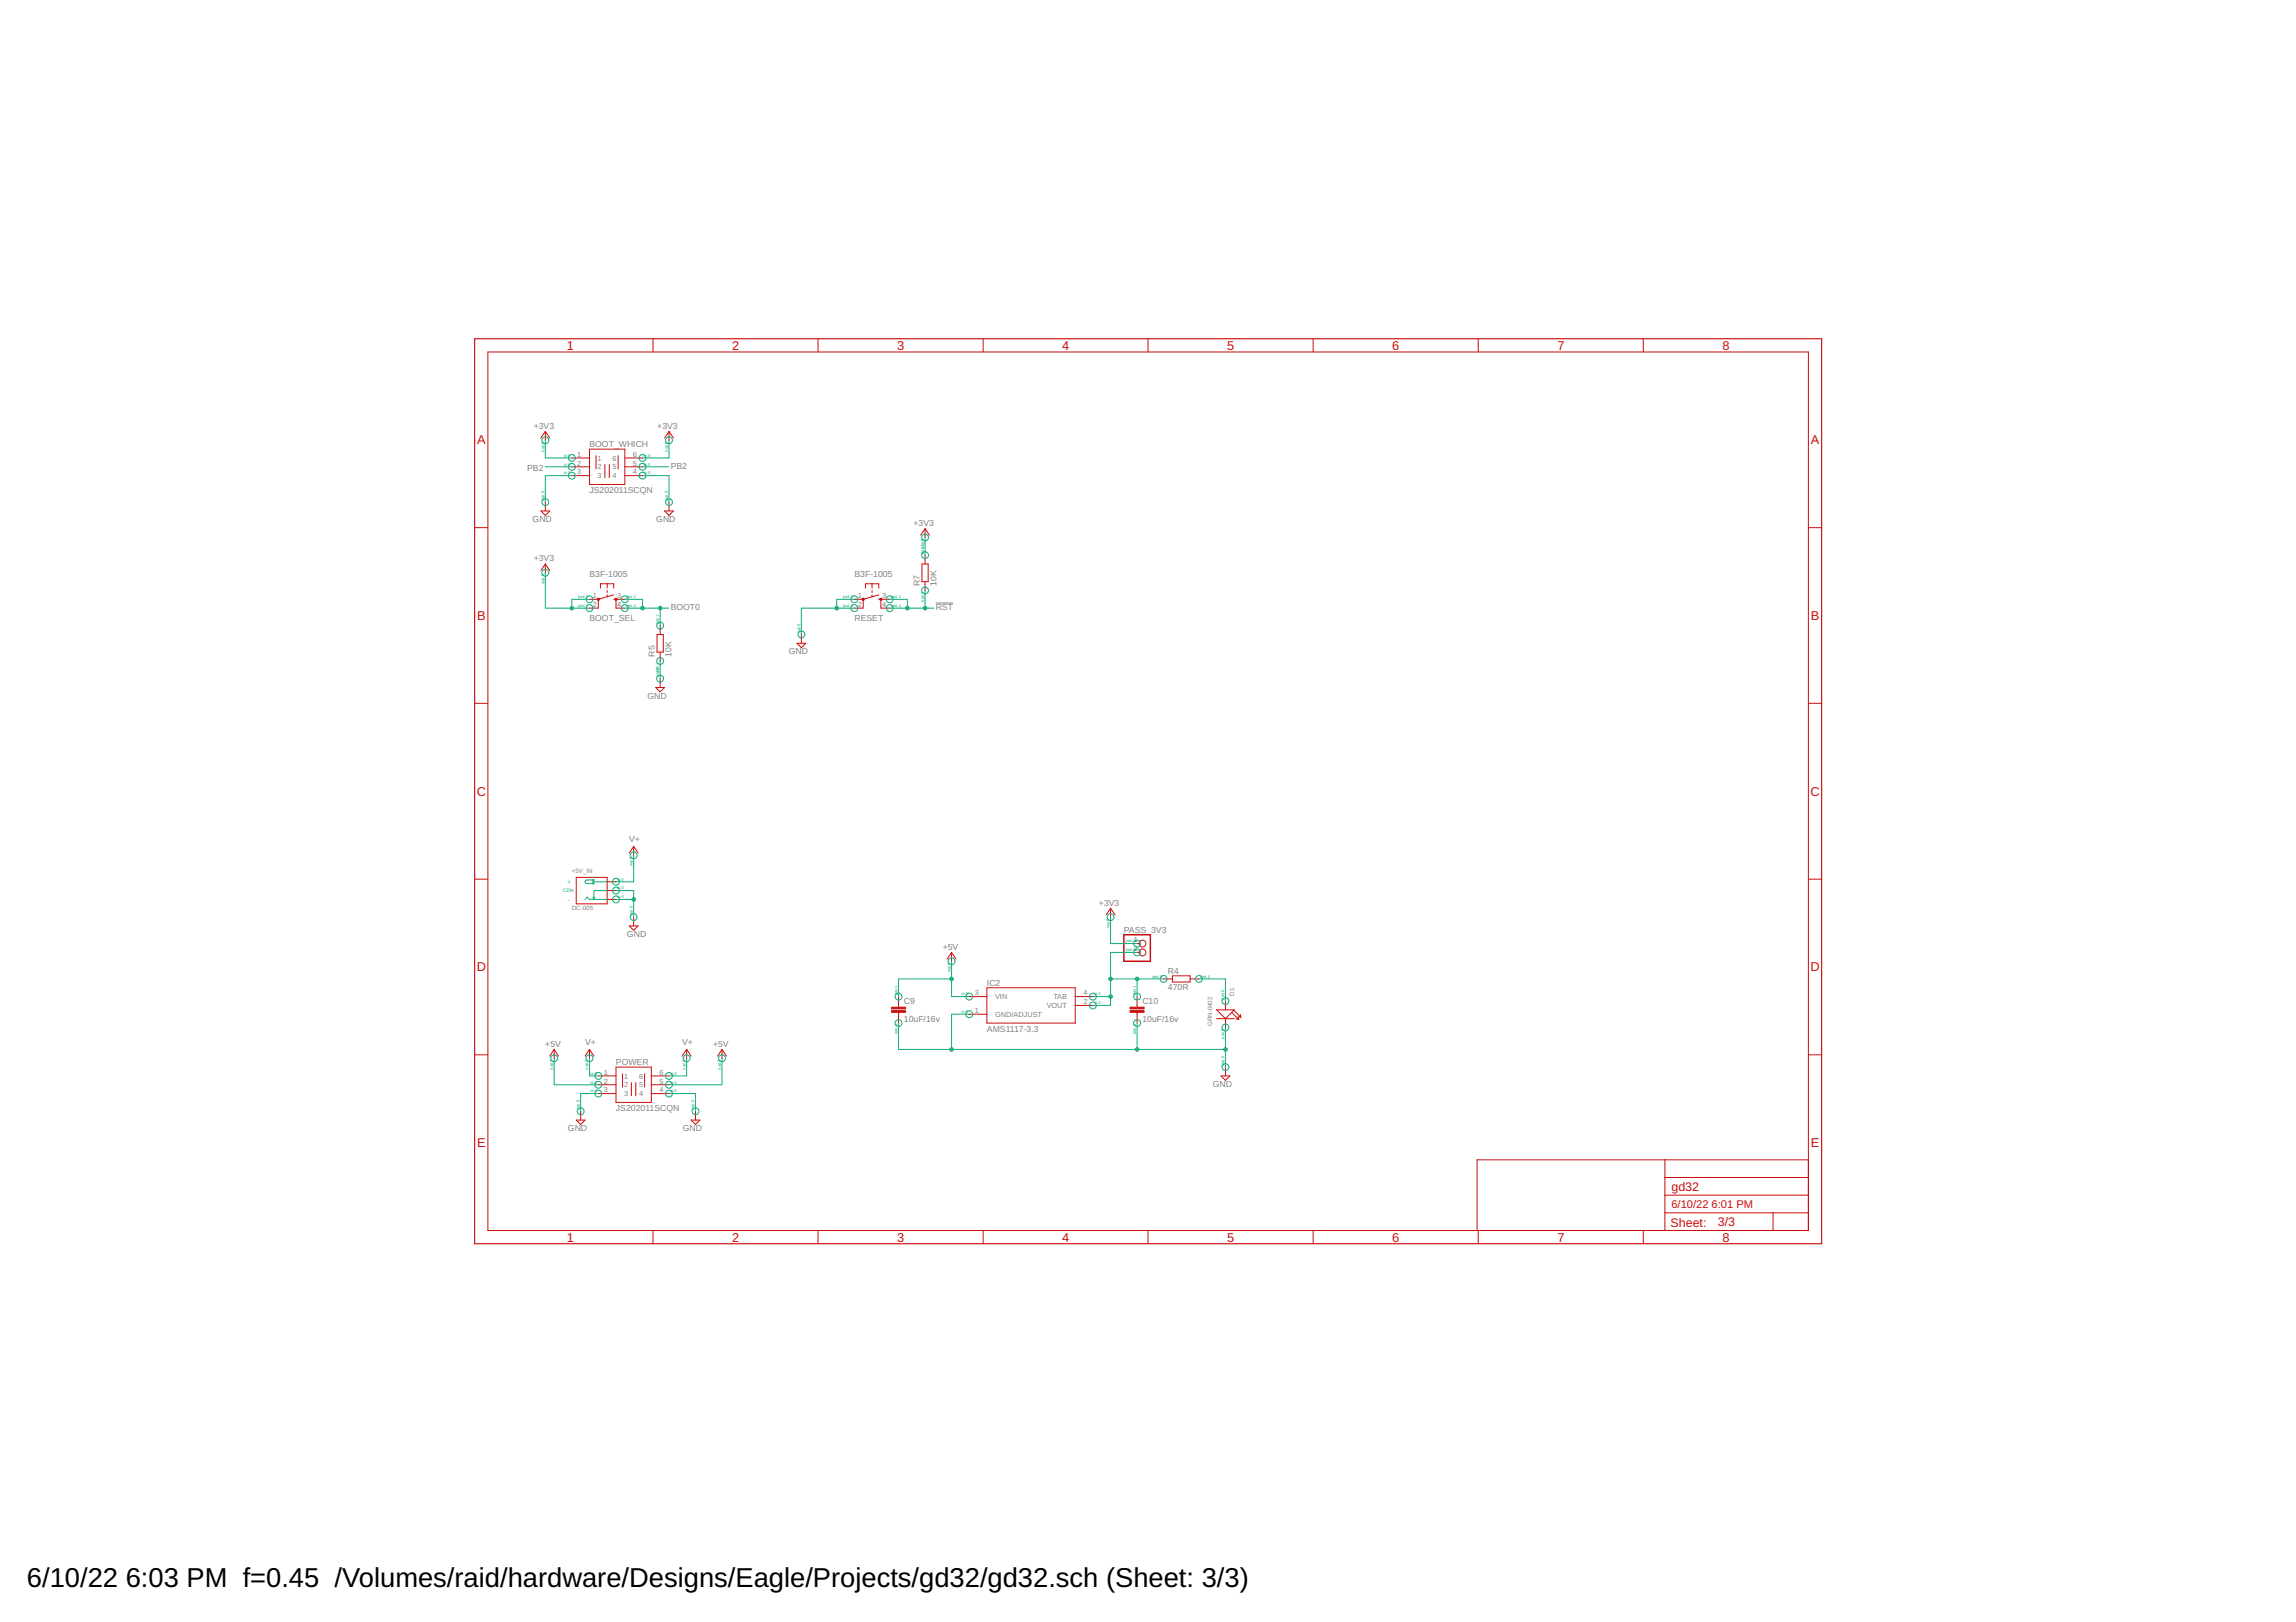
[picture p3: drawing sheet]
<svg xmlns="http://www.w3.org/2000/svg" width="297mm" height="210mm" viewBox="0 0 297 210" stroke-linecap="round" stroke-linejoin="round" font-family="sans-serif">
<defs><g id="words">
<g font-size="3.5">
<text x="3.5" y="205.4">6/10/22</text>
<text x="16.3" y="205.4">6:03 PM f=0.45 /Volumes/raid/hardware/Designs/Eagle/Projects/gd32/gd32.sch (Sheet: 3/3)</text>
</g>
<g font-size="1.7" fill="#c90d0c">
<text x="73.4" y="45.3">1</text>
<text x="94.7" y="45.3">2</text>
<text x="116.1" y="45.3">3</text>
<text x="137.4" y="45.3">4</text>
<text x="158.8" y="45.3">5</text>
<text x="180.1" y="45.3">6</text>
<text x="201.5" y="45.3">7</text>
<text x="222.8" y="45.3">8</text>
<text x="61.7" y="57.5">A</text>
<text x="234.3" y="57.5">A</text>
<text x="61.7" y="80.2">B</text>
<text x="234.3" y="80.2">B</text>
<text x="61.7" y="103">C</text>
<text x="234.2" y="103">C</text>
<text x="61.7" y="125.7">D</text>
<text x="234.2" y="125.7">D</text>
<text x="61.7" y="148.4">E</text>
<text x="234.3" y="148.4">E</text>
<text x="73.4" y="160.7">1</text>
<text x="94.7" y="160.7">2</text>
<text x="116.1" y="160.7">3</text>
<text x="137.4" y="160.7">4</text>
<text x="158.8" y="160.7">5</text>
<text x="180.1" y="160.7">6</text>
<text x="201.5" y="160.7">7</text>
<text x="222.8" y="160.7">8</text>
</g>
<g font-size="1.6" fill="#c90d0c">
<text x="216.2" y="154.1">gd32</text>
<text x="216.1" y="158.7">Sheet:</text>
<text x="222.2" y="158.7">3/3</text>
</g>
<g font-size="1.4" fill="#c90d0c">
<text x="216.2" y="156.4">6/10/22</text>
<text x="221.4" y="156.4">6:01 PM</text>
</g>
<g font-size="1.1" fill="#808080">
<text x="69" y="55.5">+3V3</text>
<text x="76.3" y="57.9">BOOT_WHICH</text>
<text x="85" y="55.5">+3V3</text>
<text x="68.2" y="61">PB2</text>
<text x="76.3" y="63.8">JS202011SCQN</text>
<text x="86.8" y="60.6">PB2</text>
<text x="68.9" y="67.5">GND</text>
<text x="84.9" y="67.5">GND</text>
<text x="118.2" y="68.1">+3V3</text>
<text x="69" y="72.6">+3V3</text>
<text x="76.3" y="74.7">B3F-1005</text>
<text x="110.5" y="74.7">B3F-1005</text>
<text x="119" y="75.8" transform="rotate(-90 119 75.8)">R7</text>
<text x="121.2" y="75.8" transform="rotate(-90 121.2 75.8)">10K</text>
<text x="76.3" y="80.4">BOOT_SEL</text>
<text x="86.8" y="78.9">BOOT0</text>
<text x="110.5" y="80.4">RESET</text>
<text x="121.1" y="78.9">RST</text>
<text x="84.7" y="85" transform="rotate(-90 84.7 85)">R5</text>
<text x="86.9" y="85" transform="rotate(-90 86.9 85)">10K</text>
<text x="102" y="84.7">GND</text>
<text x="83.8" y="90.4">GND</text>
<text x="81.4" y="109">V+</text>
<text x="142.2" y="117.2">+3V3</text>
<text x="81.1" y="121.2">GND</text>
<text x="122" y="122.9">+5V</text>
<text x="145.4" y="120.7">PASS_3V3</text>
<text x="116.9" y="129.9">C9</text>
<text x="127.7" y="127.6">IC2</text>
<text x="147.8" y="129.9">C10</text>
<text x="151.1" y="128.2">470R</text>
<text x="151.1" y="126">R4</text>
<text x="70.5" y="135.5">+5V</text>
<text x="75.7" y="135.2">V+</text>
<text x="79.7" y="137.9">POWER</text>
<text x="88.3" y="135.2">V+</text>
<text x="92.3" y="135.5">+5V</text>
<text x="116.9" y="132.2">10uF/16v</text>
<text x="127.7" y="133.5">AMS1117-3.3</text>
<text x="147.8" y="132.2">10uF/16v</text>
<text x="79.7" y="143.8">JS202011SCQN</text>
<text x="156.9" y="140.7">GND</text>
<text x="73.5" y="146.4">GND</text>
<text x="88.3" y="146.4">GND</text>
</g>
<g font-size="1" fill="#808080">
<text x="74.7" y="59.1">1</text>
<text x="77.3" y="59.6">1</text>
<text x="79.2" y="59.6">6</text>
<text x="81.9" y="59.1">6</text>
<text x="74.7" y="60.2">2</text>
<text x="74.7" y="61.4">3</text>
<text x="77.3" y="60.7">2</text>
<text x="77.3" y="61.9">3</text>
<text x="79.2" y="61.9">4</text>
<text x="79.2" y="60.7">5</text>
<text x="81.9" y="61.4">4</text>
<text x="81.9" y="60.2">5</text>
<text x="76.7" y="77.4">1</text>
<text x="79.8" y="77.4">3</text>
<text x="111" y="77.4">1</text>
<text x="114.1" y="77.4">3</text>
<text x="76.7" y="78.5">2</text>
<text x="79.8" y="78.5">4</text>
<text x="111" y="78.5">2</text>
<text x="114.1" y="78.5">4</text>
<text x="146.7" y="121.9">1</text>
<text x="146.7" y="123.1">2</text>
<text x="126.1" y="131.1">1</text>
<text x="126.1" y="128.8">3</text>
<text x="128.7" y="131.6">GND/ADJUST</text>
<text x="128.7" y="129.3">VIN</text>
<text x="135.4" y="130.4">VOUT</text>
<text x="136.3" y="129.3">TAB</text>
<text x="140.2" y="129.9">2</text>
<text x="140.2" y="128.8">4</text>
<text x="78.1" y="139.1">1</text>
<text x="78.1" y="140.2">2</text>
<text x="78.1" y="141.4">3</text>
<text x="80.7" y="139.6">1</text>
<text x="80.7" y="140.7">2</text>
<text x="80.7" y="141.9">3</text>
<text x="82.7" y="141.9">4</text>
<text x="82.7" y="140.7">5</text>
<text x="82.7" y="139.6">6</text>
<text x="85.3" y="141.4">4</text>
<text x="85.3" y="140.2">5</text>
<text x="85.3" y="139.1">6</text>
</g>
<g font-size=".8" fill="#808080">
<text x="74" y="113">+5V_IN</text>
<text x="74" y="117.8">DC-005</text>
<text x="159.7" y="128.9" transform="rotate(-90 159.7 128.9)">D1</text>
<text x="156.8" y="132.8" transform="rotate(-90 156.8 132.8)">GRN-0402</text>
</g>
<g font-size=".8" fill="#0dab76">
<text x="73.4" y="114.4">+</text>
<text x="73.4" y="116.7">-</text>
</g>
<text font-size=".6" fill="#0dab76" x="72.8" y="115.5">CDN</text>
<g font-size=".5" fill="#0dab76">
<text x="70.4" y="58.4" transform="rotate(-90 70.4 58.4)">sup 0</text>
<text x="73" y="59.1">io 0</text>
<text x="83.3" y="59.1">io 0</text>
<text x="86.4" y="58.4" transform="rotate(-90 86.4 58.4)">sup 0</text>
<text x="70.4" y="64.8" transform="rotate(-90 70.4 64.8)">sup 0</text>
<text x="73" y="60.2">io 0</text>
<text x="73" y="61.4">io 0</text>
<text x="83.3" y="61.4">io 0</text>
<text x="83.3" y="60.2">io 0</text>
<text x="86.4" y="64.8" transform="rotate(-90 86.4 64.8)">sup 0</text>
<text x="119.5" y="71.7" transform="rotate(-90 119.5 71.7)">passu1p 0</text>
<text x="70.4" y="75.6" transform="rotate(-90 70.4 75.6)">sup 0</text>
<text x="74.8" y="77.4">pas 2</text>
<text x="81" y="77.4">pas 1</text>
<text x="109.1" y="77.4">pas 2</text>
<text x="115.3" y="77.4">pas 1</text>
<text x="119.5" y="77.9" transform="rotate(-90 119.5 77.9)">pas 1</text>
<text x="74.8" y="78.5">pas 2</text>
<text x="81" y="78.5">pas 1</text>
<text x="85.2" y="80.8" transform="rotate(-90 85.2 80.8)">pas 1</text>
<text x="103.5" y="82" transform="rotate(-90 103.5 82)">sup 0</text>
<text x="109.1" y="78.5">pas 2</text>
<text x="115.3" y="78.5">pas 1</text>
<text x="85.2" y="87.7" transform="rotate(-90 85.2 87.7)">suppas 1</text>
<text x="85.2" y="86.7" transform="rotate(-90 85.2 86.7)">0</text>
<text x="79.8" y="113.9">io 0</text>
<text x="81.8" y="112.1" transform="rotate(-90 81.8 112.1)">sup 0</text>
<text x="79.8" y="116.2">io 0</text>
<text x="79.8" y="115.1">io 0</text>
<text x="81.8" y="118.5" transform="rotate(-90 81.8 118.5)">sup 0</text>
<text x="123" y="125.8" transform="rotate(-90 123 125.8)">sup 0</text>
<text x="143.5" y="120.1" transform="rotate(-90 143.5 120.1)">sup 0</text>
<text x="145.7" y="121.9">pas 0</text>
<text x="145.7" y="123.1">pas 0</text>
<text x="116.1" y="128.8" transform="rotate(-90 116.1 128.8)">pas 1</text>
<text x="124.4" y="131.1">io 0</text>
<text x="124.4" y="128.8">io 0</text>
<text x="141.6" y="129.9">io 0</text>
<text x="141.6" y="128.8">io 0</text>
<text x="146.9" y="128.8" transform="rotate(-90 146.9 128.8)">pas 1</text>
<text x="149.1" y="126.5">pas 1</text>
<text x="155.3" y="126.5">pas 1</text>
<text x="158.4" y="129.4" transform="rotate(-90 158.4 129.4)">pas 0</text>
<text x="116.1" y="133.8" transform="rotate(-90 116.1 133.8)">pas 1</text>
<text x="146.9" y="133.8" transform="rotate(-90 146.9 133.8)">pas 1</text>
<text x="158.4" y="137.9" transform="rotate(-90 158.4 137.9)">sup 0</text>
<text x="158.4" y="134.4" transform="rotate(-90 158.4 134.4)">pas 0</text>
<text x="71.5" y="138.4" transform="rotate(-90 71.5 138.4)">sup 0</text>
<text x="75" y="143.7" transform="rotate(-90 75 143.7)">sup 0</text>
<text x="76.1" y="138.4" transform="rotate(-90 76.1 138.4)">sup 0</text>
<text x="76.4" y="139.1">io 0</text>
<text x="76.4" y="140.2">io 0</text>
<text x="76.4" y="141.4">io 0</text>
<text x="86.7" y="141.4">io 0</text>
<text x="86.7" y="140.2">io 0</text>
<text x="86.7" y="139.1">io 0</text>
<text x="88.7" y="138.4" transform="rotate(-90 88.7 138.4)">sup 0</text>
<text x="89.8" y="143.7" transform="rotate(-90 89.8 143.7)">sup 0</text>
<text x="93.2" y="138.4" transform="rotate(-90 93.2 138.4)">sup 0</text>
</g>
</g></defs>
<path d="M121.1 78h2.2" fill="none" stroke="#808080" stroke-width=".13"/>
<g fill="none" stroke="#c90d0c" stroke-width=".13">
<path d="M63.1 45.6h170.9v113.6h-170.9zM70.5 55.8l.6 .9M70.5 55.8l-.5 .9M70.5 55.8v1.2M74 59.3h2.3M76.3 58.1h4.5v4.6h-4.5zM77.1 59v1.7M80 59v1.7M80.8 59.3h2.3M84.5 43.8v1.8M86.6 55.8l.5 .9M86.6 55.8l-.6 .9"/>
<path d="M86.6 55.8v1.2M105.8 43.8v1.8M127.2 43.8v1.8M148.5 43.8v1.8M169.9 43.8v1.8M191.2 43.8v1.8M212.6 43.8v1.8M61.4 68.3h1.7M70 66.1h1.1l-.6 .6zM70.5 65v1.1M70.5 73v1.1M70.5 73l.6 .8"/>
<path d="M70.5 73l-.5 .8M74 60.4h2.3M74 61.6h2.3M76.3 77.6h1.1M77.4 77.6v1.1h-1.1M77.7 76.1v-.6h1.7v.6M78.3 60.1v1.7M78.5 75.5v.6M78.5 76.4v.3M78.5 77v.3M78.8 60.1v1.7M79.4 77.6h1.4"/>
<path d="M79.4 77l-2 .6M79.7 77.6v1.1h1.1M80.8 60.4h2.3M80.8 61.6h2.3M86 66.1h1.1l-.5 .6zM86.6 65v1.1M110.5 77.6h1.2M111.7 77.6v1.1h-1.2M112 76.1v-.6h1.7v.6M112.8 75.5v.6M112.8 76.4v.3M112.8 77v.3"/>
<path d="M113.7 77.6h1.4M113.7 77l-2 .6M114 77.6v1.1h1.1M119.3 73h.8v2.3h-.8zM119.7 68.4v1.2M119.7 71.8v1.2M119.7 75.3v1.1M119.7 68.4l.5 .9M119.7 68.4l-.6 .9M234 68.3h1.7M61.4 91h1.7M84.8 89h1.2l-.6 .5z"/>
<path d="M85 82.1h.8v2.3h-.8zM85.4 81v1.1M85.4 84.4v1.1M85.4 87.8v1.2M103.1 83.2h1.1l-.5 .6zM103.7 82.1v1.1M234 91h1.7M61.4 113.8h1.7M74.5 113.5h4v3.5h-4zM78.5 114.1h1.2M78.5 116.4h1.2M78.5 115.3h1.2"/>
<path d="M81.4 119.8h1.1l-.5 .6zM82 109.5v1.2M82 118.7v1.1M82 109.5l.5 .9M82 109.5l-.6 .9M143.7 117.5l.6 .9M143.7 117.5l-.6 .9M143.7 117.5v1.2M234 113.8h1.7M61.4 136.5h1.7M71.7 135.8l-.6 .9M71.7 135.8l.6 .9"/>
<path d="M71.7 135.8v1.1M76.3 135.8l.5 .9M76.3 135.8l-.6 .9M76.3 135.8v1.1M77.4 139.2h2.3M79.7 138.1h4.6v4.6h-4.6zM80.5 139v1.7M83.4 139v1.7M84.3 139.2h2.3M88.8 135.8l.6 .9M88.8 135.8l-.5 .9M88.8 135.8v1.1"/>
<path d="M93.4 135.8l-.6 .9M93.4 135.8l.6 .9M93.4 135.8v1.1M116.2 129v1.3M116.2 131v1.4M123.1 123.3l-.6 .8M123.1 123.3l.6 .8M123.1 123.3v1.1M125.4 131.3h2.3M125.4 129h2.3M127.7 127.8h11.4v4.6h-11.4zM139.1 130.1h2.3"/>
<path d="M139.1 129h2.3M147.1 129v1.3M147.1 131v1.4M147.1 122.1h.3M147.1 123.3h.3M150.5 126.7h1.2M151.7 126.3h2.3v.8h-2.3zM154 126.7h1.1M157.4 131.8h2.3M158 139.2h1.1l-.6 .6zM158.5 129.5v1.2M158.5 131.8v1.2"/>
<path d="M158.5 138.1v1.1M159.3 131l-.8 .8M159.3 131l1 .9M159.6 130.7h.1h-2.3l1.1 1.1M159.6 130.7l-.3 .3M159.6 130.7l.9 .9M159.9 131.9h.4M160.5 131.3v.3M160.5 131.6h-.3l.1 .3M234 136.5h1.7M74.5 144.9h1.2l-.6 .6zM75.1 143.8v1.1"/>
<path d="M77.4 140.4h2.3M77.4 141.5h2.3M81.7 140.1v1.7M82.3 140.1v1.7M84.3 140.4h2.3M84.3 141.5h2.3M84.5 159.2v1.8M89.4 144.9h1.2l-.6 .6zM90 143.8v1.1M105.8 159.2v1.8M127.2 159.2v1.8M148.5 159.2v1.8"/>
<path d="M169.9 159.2v1.8M191.2 159.2v1.8M212.6 159.2v1.8M215.4 157h18.6M215.4 150.1v9.1M215.4 154.7h18.6M215.4 152.4h18.6M229.4 157v2.2M234 150.1h-42.9v9.1"/>
<circle cx="147.8" cy="123.3" r=".44"/>
<circle cx="147.8" cy="122.1" r=".44"/>
</g>
<path d="M61.4 43.8h174.3v117.2h-174.3z" fill="none" stroke="#c90d0c" stroke-width=".15"/>
<g fill="#c90d0c" stroke="#c90d0c" stroke-width=".13">
<path d="M115.3 130.8h1.9v.2h-1.9z"/>
<path d="M115.3 130.3h1.9v.3h-1.9z"/>
<path d="M146.2 130.8h1.8v.2h-1.8z"/>
<path d="M146.2 130.3h1.8v.3h-1.8z"/>
</g>
<path d="M145.4 121h3.4v3.4h-3.4z" fill="none" stroke="#c90d0c" stroke-width=".19"/>
<g fill="#c90d0c" stroke="#c90d0c" stroke-width=".13">
<circle cx="77.4" cy="77.6" r=".15"/>
<circle cx="79.7" cy="77.6" r=".15"/>
<circle cx="111.7" cy="77.6" r=".15"/>
<circle cx="114" cy="77.6" r=".15"/>
</g>
<g fill="none" stroke="#0dab76" stroke-width=".13">
<path d="M70.5 57v2.3h3.5M86.6 57v2.3h-3.5M70.5 74.1v4.6h5.8M70.5 60.4h3.5M74 61.6h-3.5v3.4M76.3 77.6h-2.3v1.1M80.8 78.7h5.8M80.8 77.6h2.3v1.1M83.1 61.6h3.5v3.4M83.1 60.4h3.5M85.4 78.7v2.3M110.5 78.7h-6.8v3.4"/>
<path d="M110.5 77.6h-2.3v1.1M115.1 78.7h5.7M115.1 77.6h2.3v1.1M119.7 69.6v2.2M119.7 76.4v2.3M85.4 85.5v2.3M75.7 116.4l.3-.3 .3 .3h2.2M76.7 113.9h-.9a.23 .23 0 0 0-.1 .3 .23 .23 0 0 0 .2 .1h.8M76.7 113.8h.1v.6h-.1zM76.7 116.1l.1 .3M76.8 114.1h1.7M76.9 116.1l-.1 .3"/>
<path d="M78.5 115.3h-1.7v1.1M79.7 115.3h2.3v3.4M79.7 116.4h2.3M82 110.7v3.4h-2.3M143.7 118.7v3.4h3.4M71.7 136.9v3.5h5.7M76.3 136.9v2.3h1.1M88.8 136.9v2.3h-2.2M93.4 136.9v3.5h-6.8M116.2 132.4v3.4h42.3M123.1 124.4v4.6h2.3M123.1 126.7h-6.9v2.3"/>
<path d="M125.4 131.3h-2.3v4.5M141.4 129h2.3M143.7 126.7h6.8M147.1 126.7v2.3M147.1 132.4v3.4M147.1 123.3h-3.4v6.8h-2.3M155.1 126.7h3.4v2.8M158.5 133v5.1M77.4 141.5h-2.3v2.3M86.6 141.5h3.4v2.3"/>
<circle cx="70.5" cy="57" r=".44"/>
<circle cx="74" cy="59.3" r=".44"/>
<circle cx="83.1" cy="59.3" r=".44"/>
<circle cx="86.6" cy="57" r=".44"/>
<circle cx="70.5" cy="74.1" r=".44"/>
<circle cx="70.5" cy="65" r=".44"/>
<circle cx="74" cy="61.6" r=".44"/>
<circle cx="74" cy="60.4" r=".44"/>
<circle cx="76.3" cy="78.7" r=".44"/>
<circle cx="76.3" cy="77.6" r=".44"/>
<circle cx="80.8" cy="77.6" r=".44"/>
<circle cx="80.8" cy="78.7" r=".44"/>
<circle cx="83.1" cy="61.6" r=".44"/>
<circle cx="83.1" cy="60.4" r=".44"/>
<circle cx="86.6" cy="65" r=".44"/>
<circle cx="110.5" cy="78.7" r=".44"/>
<circle cx="110.5" cy="77.6" r=".44"/>
<circle cx="115.1" cy="78.7" r=".44"/>
<circle cx="115.1" cy="77.6" r=".44"/>
<circle cx="119.7" cy="71.8" r=".44"/>
<circle cx="119.7" cy="69.6" r=".44"/>
<circle cx="119.7" cy="76.4" r=".44"/>
<circle cx="85.4" cy="87.8" r=".44"/>
<circle cx="85.4" cy="81" r=".44"/>
<circle cx="85.4" cy="85.5" r=".44"/>
<circle cx="103.7" cy="82.1" r=".44"/>
<circle cx="79.7" cy="114.1" r=".44"/>
<circle cx="79.7" cy="115.3" r=".44"/>
<circle cx="79.7" cy="116.4" r=".44"/>
<circle cx="82" cy="118.7" r=".44"/>
<circle cx="82" cy="110.7" r=".44"/>
<circle cx="143.7" cy="118.7" r=".44"/>
<circle cx="71.7" cy="136.9" r=".44"/>
<circle cx="76.3" cy="136.9" r=".44"/>
<circle cx="77.4" cy="139.2" r=".44"/>
<circle cx="86.6" cy="139.2" r=".44"/>
<circle cx="88.8" cy="136.9" r=".44"/>
<circle cx="93.4" cy="136.9" r=".44"/>
<circle cx="116.2" cy="132.4" r=".44"/>
<circle cx="116.2" cy="129" r=".44"/>
<circle cx="123.1" cy="124.4" r=".44"/>
<circle cx="125.4" cy="129" r=".44"/>
<circle cx="125.4" cy="131.3" r=".44"/>
<circle cx="141.4" cy="130.1" r=".44"/>
<circle cx="141.4" cy="129" r=".44"/>
<circle cx="147.1" cy="123.3" r=".44"/>
<circle cx="147.1" cy="132.4" r=".44"/>
<circle cx="147.1" cy="129" r=".44"/>
<circle cx="147.1" cy="122.1" r=".44"/>
<circle cx="150.5" cy="126.7" r=".44"/>
<circle cx="155.1" cy="126.7" r=".44"/>
<circle cx="158.5" cy="133" r=".44"/>
<circle cx="158.5" cy="138.1" r=".44"/>
<circle cx="158.5" cy="129.5" r=".44"/>
<circle cx="75.1" cy="143.8" r=".44"/>
<circle cx="77.4" cy="141.5" r=".44"/>
<circle cx="77.4" cy="140.4" r=".44"/>
<circle cx="86.6" cy="140.4" r=".44"/>
<circle cx="86.6" cy="141.5" r=".44"/>
<circle cx="90" cy="143.8" r=".44"/>
</g>
<g fill="#0dab76" stroke="#0dab76" stroke-width=".13">
<circle cx="82" cy="116.4" r=".23"/>
<circle cx="123.1" cy="135.8" r=".23"/>
<circle cx="147.1" cy="135.8" r=".23"/>
<circle cx="158.5" cy="135.8" r=".23"/>
<circle cx="108.2" cy="78.7" r=".23"/>
<circle cx="123.1" cy="126.7" r=".23"/>
<circle cx="143.7" cy="129" r=".23"/>
<circle cx="147.1" cy="126.7" r=".23"/>
<circle cx="143.7" cy="126.7" r=".23"/>
<circle cx="74" cy="78.7" r=".23"/>
<circle cx="83.1" cy="78.7" r=".23"/>
<circle cx="85.4" cy="78.7" r=".23"/>
<circle cx="117.4" cy="78.7" r=".23"/>
<circle cx="119.7" cy="78.7" r=".23"/>
</g>
<use href="#words"/>
</svg>
